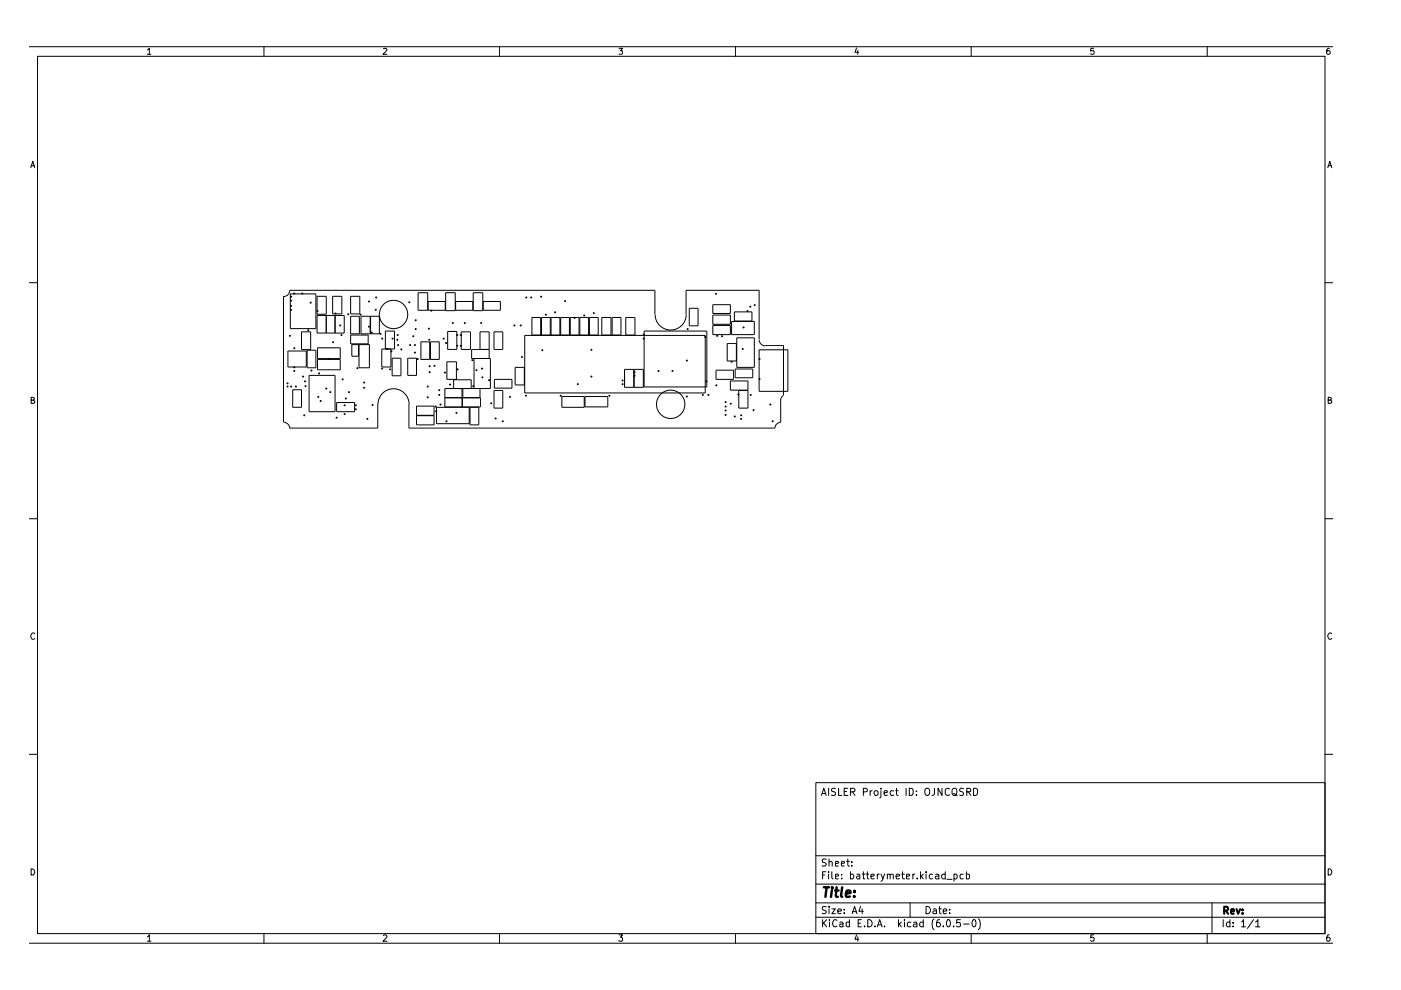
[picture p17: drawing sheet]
<svg xmlns="http://www.w3.org/2000/svg" width="297mm" height="210mm" viewBox="0 0 297 210" stroke-linecap="round" stroke-linejoin="round" font-family="sans-serif">
<g fill="none" stroke="#000" stroke-width=".21">
<path d="M6.3 9.9h276.3M8 11.9h272.9v186.1h-272.9zM31.2 10.6l.5-.4v1.3M31.2 11.5h.8M56 9.9v2M81.3 10.3l.5-.1 .2 .4-.8 .9h.8M105.9 9.9v2M131.2 10.2h.8l-.4 .6h.3v.6h-.7M156 9.9v2M181.6 10.2l-.3 .9h.7M181.9 10.7v.8M205.9 9.9v2"/>
<path d="M231.9 10.2h-.6l-.1 .6h.7a.48 .48 0 0 1 0 .6 .48 .48 0 0 1-.7 0M255.9 9.9v2M281.9 10.2l-.5 .1-.1 1 .2 .2 .4-.1 .1-.4-.1-.2h-.6v.2M6.5 35.6l.4-1.4 .5 1.4M6.6 35.1h.7M281.5 35.6l.4-1.4 .5 1.4M281.6 35.1h.7M6.3 59.9h1.7M280.9 59.9h1.7M60.1 62.8v26.7M61 74.4h3.9v3.4h-3.9zM61.4 61.6h77.5v5"/>
<path d="M61.4 61.6a1.27 1.27 0 0 1-1.2 1.3M61.6 62.3h5.4v7.4h-5.4zM63.9 70.4h2v3.7h-2zM65.1 74.3h1.9v3.7h-1.9zM65.5 79.6h5.5v7.7h-5.5zM67.2 62.8h2v3.8h-2zM67.2 66.9h5.8v3.7h-5.8zM67.3 76.2h4.8v2.2h-4.8zM67.3 73.7h4.8v2.3h-4.8zM69.2 66.9v3.7M70.5 62.8h2v3.7h-2zM71 66.9v3.7"/>
<path d="M74.3 71h3.8v1.9h-3.8zM74.3 62.8h2v3.7h-2zM74.3 67.1h1.9v3.7h-1.9zM74.6 73.1h1.4v2.4h-1.4zM76.1 73.1h2.2v4.9h-2.2zM76.5 67.1h2v3.7h-2zM78.6 67.1h1.8v3.7h-1.8zM81.7 74v-3.8h2v3.8h-2.8v3.8h2v-3.8M83.1 75.9h1.9v3.8h-1.9zM86.4 75.9h1.9v3.7h-1.9zM88.6 62.1h2.1v3.7h-2.1zM89.2 72.5h1.9v3.7h-1.9z"/>
<path d="M90.8 63.9h3.6v1.9h-3.6zM91.3 72.5h1.8v3.7h-1.8zM94.5 62.1h2v3.8h-2zM94.7 76.7h2.1v3.7h-2.1zM94.9 70.3h2v3.8h-2zM96.6 63.9h3.6v1.9h-3.6zM97.8 70.4h1.9v3.7h-1.9zM100.3 62.1h2.1v3.8h-2.1zM100.5 76v6.4M101.8 74.1v-3.7h1.9v5.6M102.4 63.9h3.7v1.9h-3.7zM103.7 74.1h-3.7v1.9h4v6.4h-9.7v3.9h3.7v-3.9"/>
<path d="M104.7 70.4h1.9v3.7h-1.9zM109.2 77.9h2v3.7h-2zM111.3 71.1h38.2v12.2h-38.2zM112.8 67.3h1.8v3.7h-1.8zM114.8 67.3h1.9v3.7h-1.9zM116.8 67.3h1.9v3.7h-1.9zM118.9 67.3h1.8v3.7h-1.8zM120.9 67.3h1.9v3.7h-1.9zM122.9 67.3h1.9v3.7h-1.9zM125 67.3h1.8v3.7h-1.8zM127.6 67.3h1.9v3.7h-1.9zM129.8 67.3h1.9v3.7h-1.9z"/>
<path d="M132.4 78.3h2v3.8h-2zM132.7 67.3h1.9v3.7h-1.9zM134.5 78.3h1.9v3.8h-1.9zM136.6 70.2h13.3v11.8h-13.3zM138.9 66.7a3.3 3.3 0 0 0 3.3 3.3 3.3 3.3 0 0 0 3.3-3.3M145.5 66.6v-5h15.5v10.4M146.1 65.4h1.9v3.7h-1.9zM151.1 64.6h3.8v1.9h-3.8zM151.1 66.8h3.8v1.9h-3.8zM151.1 69h3.8v2h-3.8zM151.8 78.5h3.7v1.9h-3.7zM154.2 72.8h1.9v3.7h-1.9z"/>
<path d="M155.1 68.2h4.8v2.8h-4.8zM155.7 66.1h3.7v2h-3.7zM155.9 78.2h3.7v1.9h-3.7zM156.2 71.6h3.7v6.3h-3.7zM160.9 72.1a1.32 1.32 0 0 0 1.3 1.2M161 74.2h6v8.8h-6zM162.2 73.2h3.9v10.5M6.6 84.8h.6v-.5l-.6-.1v1.3h.5l.3-.4-.4-.3M60.2 89.5a1.27 1.27 0 0 1 1.2 1.3M62.1 82.6h1.8v3.8h-1.8zM71.4 85.3h3.8v2h-3.8zM80.1 85.7v5.1h-18.7"/>
<path d="M80.1 85.7a3.3 3.3 0 0 1 3.3-3.3 3.3 3.3 0 0 1 3.3 3.3v5.1h77.6M88.3 86.1h3.7v2h-3.7zM88.3 88.1h3.7v2h-3.7zM92.5 86.4h7v3.4h-7zM94.3 84.3h3.7M96.2 82.4v-1.9h3.7v1.9M98 84.3h3.9v2h-3.9zM98.1 82.4v1.9M99.7 86.4h1.8v3.7h-1.8zM101.8 82.4v1.9M104.7 82.8h1.9v3.7h-1.9zM104.8 80.4h3.7v1.9h-3.7z"/>
<path d="M119.1 84.1h4.8v2.3h-4.8zM124 84.1h4.9v2.2h-4.9zM154.9 80.8h3.7v1.9h-3.7zM156.6 82.8h2v3.7h-2zM165.5 84.9v4.6M165.6 89.5a1.27 1.27 0 0 0-1.3 1.3M166.1 83.8a1.35 1.35 0 0 0-.6 1.2M281.6 84.8h.6v-.5l-.6-.1v1.3h.5l.3-.4-.4-.3M6.3 110h1.7M280.9 110h1.7M7.4 134.4a.57 .57 0 0 0-.8 0 .57 .57 0 0 0 0 .8l.3 .4 .5-.2M282.4 134.4a.57 .57 0 0 0-.8 0 .57 .57 0 0 0 0 .8l.3 .4 .5-.2"/>
<path d="M6.3 159.9h1.7M280.9 159.9h1.7M173 165.9h107.9v32.1h-107.9zM174.2 168.7l.5-1.6 .5 1.6M174.3 168.2h.7M175.7 167.1v1.6M177.1 167.2a.6 .6 0 0 0-.8 .2l.1 .4 .7 .3v.4a.64 .64 0 0 1-.8 .1M177.8 167.1v1.6h.7M179 167.8h.5M179.7 167.1h-.7v1.6h.7M180.3 167.9l.9-.1 .1-.4-.4-.3h-.6v1.6M180.8 167.9l.5 .8"/>
<path d="M183 167.9l.8-.1 .1-.4-.3-.3h-.6v1.6M184.5 167.6v1.1M184.9 167.6l-.4 .3M185.3 167.9a.47 .47 0 0 1 .5-.3 .47 .47 0 0 1 .4 .3v.4l-.4 .4-.4-.2zM186.8 167.6v1.3l-.3 .3M186.8 167.1v.2M187.5 168.1l.6-.1v-.3l-.5-.1-.1 .2v.8h.6M189.5 167.7l-.5-.1-.3 .3v.4l.3 .4 .5-.1M189.9 167.6h.5M190.1 167.1v1.3l.3 .3M192.1 167.1v1.6M192.8 167.1l.6 .1a.83 .83 0 0 1 .2 .9 .83 .83 0 0 1-.8 .6z"/>
<path d="M194.3 168.5v.2M194.3 167.7v.1M196.2 167.3l.2-.2a.57 .57 0 0 1 .7 .5l-.1 .8-.2 .3h-.4a1.09 1.09 0 0 1-.2-1.4zM198.1 167.1v1.3l-.5 .3M199.7 167.1v1.6l-.8-1.6v1.6M201.3 167.3l-.3-.2-.5 .2v1.1a.53 .53 0 0 0 .8 .1M201.9 167.3l.4-.2 .5 .2 .1 .8-.2 .5a.54 .54 0 0 1-.9-.5zM202.2 168.2l.7 .5M204.3 167.2l-.6-.1-.2 .3 .1 .4 .4 .1 .3 .3-.3 .5-.5-.1M205 167.9l.7-.1 .1-.4-.3-.3h-.5v1.6M205.3 167.9l.5 .8M206.4 167.1h.4l.5 .4v.7l-.5 .5h-.4z"/>
<path d="M6.3 200h276.3M6.6 184.2a.71 .71 0 0 1 .7 .5 .71 .71 0 0 1-.2 .8h-.5zM31.2 198.6l.5-.4v1.4M31.2 199.6h.8M56 198v2M81.3 198.4l.1-.2h.4l.2 .4-.8 1h.8M105.9 198v2M131.2 198.2h.8l-.4 .5 .4 .3-.1 .5-.5 .1-.2-.2M156 198v2M173 194.5h107.9M173 191.4h107.9M173 187.5h107.9"/>
<path d="M173 181.4h107.9M174.4 195v1.5M174.4 185.5h.4M174.6 195.7l.7 .8M175.1 184.8h-.7v1.6M175.2 192.3h-.8a.61 .61 0 0 0 .1 .6 .61 .61 0 0 0 .6 .2l.1 .4a.6 .6 0 0 1-.9 .1M175.2 182.2h-.8a.53 .53 0 0 0 .1 .6 .53 .53 0 0 0 .5 .2l.2 .2-.2 .4h-.7M175.3 195l-.9 .9M175.7 184.8v.2M175.7 185.3v1.1M175.8 192.2v.2M175.8 182.8l.1-.1a.36 .36 0 0 1 .5 .2v.7"/>
<path d="M175.8 182.1v1.5M175.8 192.7v1M175.9 195v.2M175.9 195.5v1M176.4 192.7h.7l-.7 1h.7M176.4 184.8v1.3l.2 .3M177.1 185.8l.7-.1-.2-.4-.5 .1v.9h.6M177.1 183.1l.7-.1-.2-.4-.5 .1v.9h.6M177.5 195.2l-.4-.2a.78 .78 0 0 0-.6 .7 .78 .78 0 0 0 .6 .8l.4-.2M177.6 193.2l.8-.1-.1-.3-.4-.1-.3 .3v.5l.3 .2 .4-.1M178.1 195.6h.5l.1 .9M178.4 183.1l.7-.1-.2-.4-.4 .1-.1 .7 .2 .2h.4"/>
<path d="M178.5 186.2v.2M178.5 185.4v.1M178.7 195.9l-.6 .1v.4h.6M179 193.5v.2M179 192.8v.2M179.5 182.6h.6M179.7 182.1v1.3l.4 .2M180.1 195.6l-.4-.1-.3 .2v.6l.3 .2 .4-.1M180.1 195v1.5M180.3 185.4l.5-.1 .2 .3-.1 .6-.1 .2-.5-.1M180.3 184.8v1.6M180.6 183.5v.1"/>
<path d="M180.6 182.7v.2M180.7 193.7l.5-1.5 .5 1.5M180.8 193.3h.7M181.6 198.2l-.3 .9h.7M181.7 185.4l.4-.1 .2 .2v.9M181.9 198.6v1M181.9 195.7h.6M182.3 185.7l-.7 .2 .2 .5 .5-.1M182.5 192.2l-.4 1h.9M182.6 195h-.7v1.5h.7M182.8 192.7v1M182.8 185.3h.6"/>
<path d="M183 184.8v1.5l.4 .1M183.3 196.3v.2M183.6 185.3h.6M183.9 184.8v1.3l.3 .3M184 195a.78 .78 0 0 1 .9 .7 .78 .78 0 0 1-.9 .8zM184.7 185.8l.6-.1v-.3l-.4-.1-.2 .2v.8h.6M185.5 196.3v.2M186 196.5l.5-1.5 .5 1.5M186 185.3v1.1M186.2 196.1h.7M186.4 185.3l-.4 .3M186.8 185.3l.4 1.1"/>
<path d="M187.5 196.3v.2M187.5 185.3l-.3 1.1-.4 .5M188.1 185.5l.2-.2 .4 .2v.9M188.1 185.3v1.1M188.7 185.5l.3-.2 .4 .2v.9M190 185.8l.8-.1-.1-.3-.5-.1-.2 .2 .1 .8h.6M190.5 195v1.5M190.7 195.9l.4 .6M191.1 195.5l-.6 .6M191.2 185.3h.6M191.3 184.8v1.3l.5 .3M191.8 195v.2"/>
<path d="M191.8 195.5v1M192.2 185.8l.7-.1-.2-.4-.5 .1v.9h.6M193 191.4v3.1M193.1 195.6h-.6l-.1 .7a.52 .52 0 0 0 .7 .1M193.5 185.3v1.1M193.7 195.6h.6l.1 .9M194 185.3l-.5 .3M194.4 195.9h-.5l-.3 .3 .3 .3 .5-.1M194.5 186.2v.2M195.2 184.8v1.6M195.3 185.8l.4 .6M195.7 195.6h-.5l-.2 .7a.52 .52 0 0 0 .7 .1"/>
<path d="M195.7 195v1.5M195.7 185.3l-.5 .6M196.3 192.2a.78 .78 0 0 1 1 .8 .78 .78 0 0 1-1 .7zM196.3 184.8v.2M196.3 185.3v1.1M197.7 185.4l-.4-.1-.3 .3 .1 .6 .2 .2 .4-.1M197.9 192.8h.6v.9M198 194.8a1.74 1.74 0 0 0 0 2.3M198.4 185.4l.4-.1 .3 .2v.9M198.5 193.1h-.5l-.2 .3 .2 .3 .5-.1M199.1 185.7l-.8 .2 .2 .5 .6-.1M199.1 192.7h.5"/>
<path d="M199.2 192.2v1.3l.4 .2M199.2 195l-.4 .1a1.38 1.38 0 0 0-.2 1.3 .52 .52 0 0 0 .8-.1v-.4l-.3-.3-.5 .1-.1 .2M200 193.2l.7-.1v-.3l-.5-.1-.2 .3v.5l.2 .2 .5-.1M200 196.3v.2M200.4 185.4a.52 .52 0 0 0-.8 .2l.2 .7h.6M200.4 184.8v1.6M200.7 186.4h1.1M201 195a.89 .89 0 0 1 .3 1.4l-.1 .1a.88 .88 0 0 1-.2-1.5zM201.3 193.5v.2M201.3 192.8v.2M202.2 196.3v.2M202.3 185.4l.4-.1 .2 .3v.6l-.2 .2-.4-.1"/>
<path d="M202.3 185.3v1.6M203.6 195h-.7l-.1 .7 .2-.1 .5 .1 .1 .6-.2 .2-.6-.2M204.2 185.4l-.4-.1-.3 .3 .1 .7h.6M204.3 195.9h1.2M204.9 185.4l.4-.1 .3 .3-.1 .7h-.6M204.9 184.8v1.6M205.9 198v2M206.4 195a.89 .89 0 0 1 .4 1.4l-.2 .1a.88 .88 0 0 1-.2-1.5zM207.4 194.8a1.74 1.74 0 0 1 0 2.3M231.9 198.2h-.6l-.1 .7 .3-.2 .4 .1v.7l-.4 .1-.3-.2M255.9 198v2M257 191.4v6.6"/>
<path d="M259.3 195v1.5M260.8 195.6l-.5-.1-.3 .3v.5l.3 .2 .5-.1M260.8 195v1.5M261.5 196.3v.2M261.5 195.6v.1M263.2 195.5l.5-.5v1.5M263.2 196.5h.9M265.8 195l-1.3 1.8M266.2 195.5l.5-.5v1.5M266.2 196.5h.9M281.6 184.2a.71 .71 0 0 1 .7 .5 .71 .71 0 0 1-.2 .8h-.5zM281.9 198.2a.58 .58 0 0 0-.6 .6v.7l.5 .1 .2-.3v-.3l-.2-.3h-.3l-.2 .3"/>
<circle cx="83.4" cy="66.7" r="3"/>
<circle cx="142.2" cy="85.7" r="3"/>
</g>
<path d="M259.5 193.1h.6a.47 .47 0 0 0 .3-.4 .47 .47 0 0 0-.3-.5h-.6v1.6M259.9 193.1l.5 .7M261 193.3l.7-.1-.2-.5-.4 .1-.1 .8 .2 .2 .4-.1M262.2 192.7l.3 1.1 .4-1.1M263.4 193.6v.2M263.4 192.8v.2" fill="none" stroke="#000" stroke-width=".42"/>
<path d="M174.7 188.1h1.1M175.3 188.1l-.3 2.1M176.4 188.8l-.2 1.4M176.4 188.1v.3M177 188.8h.8M177.4 188.1l-.2 1.8 .4 .3M178.6 188.1l-.3 1.8 .3 .3M179.3 189.5l1-.2v-.4h-.8l-.2 1 .3 .3 .6-.1M181.1 190v.2M181.2 188.9v.2" fill="none" stroke="#000" stroke-width=".51"/>
<g fill="#000">
<path d="M61.4 71l.3 .2-.1 .2-.3-.2zM61.6 65.5l.3 .2-.1 .2-.3-.2zM61.6 64.7l.3 .2-.1 .1-.3-.1zM61.6 63.6l.3 .2-.1 .1-.3-.1zM61.6 62.7l.3 .2-.1 .2-.3-.2zM62.3 78.5l.3 .2-.1 .1-.3-.1zM62.3 77.7l.3 .2-.1 .2-.3-.2zM62.3 73.6l.3 .2-.1 .2-.3-.2zM62.3 62l.3 .2-.1 .2-.3-.2zM64 62l.3 .2-.1 .2-.3-.2zM64.2 79.7l.3 .1-.1 .2-.3-.2zM65.3 69.8l.3 .2-.1 .2-.3-.2z"/>
<path d="M65.8 64l.3 .2-.1 .2-.3-.2zM65.9 78.4l.4 .2-.2 .2-.3-.2zM67.2 65.8l.3 .2-.1 .1-.3-.1zM67.5 79l.4 .2-.1 .2-.4-.2zM69.7 75.9l.3 .2-.1 .2-.3-.2zM70.5 72.4l.3 .2-.1 .1-.3-.1zM71 66.3l.3 .2-.1 .2-.3-.2zM72 68.8l.3 .2-.1 .2-.3-.2zM72.3 70.8l.3 .2-.1 .2-.3-.2zM73.7 66.4l.3 .2-.1 .2-.3-.2zM75.7 77.9l.3 .2-.1 .2-.3-.2zM76.4 66.5l.3 .2-.1 .2-.4-.2z"/>
<path d="M78.1 63.7l.3 .2-.1 .2-.3-.2zM78.1 69.1l.3 .2-.1 .1-.3-.1zM78.7 70.3l.3 .2-.1 .2-.3-.2zM79.6 65.5l.3 .2-.1 .2-.3-.2zM79.7 62.9l.3 .2-.1 .2-.4-.2zM80.6 70.6l.3 .2-.1 .2-.3-.2zM80.9 78l.3 .1-.1 .2-.3-.2zM80.9 71.6l.3 .2-.1 .2-.3-.2zM81.9 73.8l.4 .2-.2 .2-.3-.2zM82.6 78.1l.3 .2-.1 .2-.3-.2zM82.9 74.3l.3 .2-.1 .2-.3-.2zM83.1 71.6l.3 .2-.1 .2-.3-.2z"/>
<path d="M84.1 71.9l.4 .2-.2 .1-.3-.1zM84.2 70.8l.3 .2-.1 .2-.3-.2zM84.3 73l.3 .2-.1 .1-.3-.1zM85 73.9l.3 .2-.1 .2-.3-.2zM86.7 63.9l.3 .2-.1 .2-.3-.2zM86.9 73l.3 .2-.1 .1-.4-.1zM87.5 71.1l.3 .2-.1 .2-.3-.2zM87.9 74.6l.3 .2-.1 .1-.3-.1zM87.9 73l.3 .2-.1 .1-.3-.1zM88 69.6l.3 .2-.1 .2-.3-.2zM88 67.7l.3 .2-.1 .2-.3-.2zM88.5 75.9l.3 .2-.1 .2-.4-.2z"/>
<path d="M90.8 69.5l.3 .2-.1 .2-.3-.2zM90.9 71.9l.3 .2-.1 .1-.3-.1zM91 78.7l.3 .2-.1 .2-.3-.2zM91 77.5l.3 .1-.1 .2-.3-.2zM91.3 65.7l.4 .2-.2 .2-.3-.2zM92 77.4l.3 .2-.1 .1-.3-.1zM94 71.6l.3 .2-.1 .2-.3-.2zM94.2 78.8l.3 .2-.1 .2-.3-.2zM94.5 72.5l.3 .2-.1 .2-.3-.2zM95.9 68.3l.3 .2-.1 .2-.3-.2zM96.8 73.1l.4 .2-.2 .2-.3-.2zM96.8 70.8l.4 .2-.2 .2-.3-.2z"/>
<path d="M96.9 78.1l.3 .2-.1 .2-.3-.2zM97.6 73.1l.3 .2-.1 .2-.3-.2zM97.6 70.8l.3 .2-.1 .2-.3-.2zM98.5 68.3l.3 .2-.1 .2-.4-.2zM100.1 76.2l.3 .2-.1 .2-.4-.2zM100.9 78.3l.3 .2-.1 .2-.3-.2zM101.9 68.3l.3 .2-.1 .2-.3-.2zM102.1 78l.3 .1-.1 .2-.3-.2zM108.9 68.8l.4 .2-.1 .2-.4-.2zM110.3 68.8l.3 .2-.1 .2-.3-.2zM110.6 75.5l.3 .2-.1 .2-.4-.2zM111.5 62.9l.3 .2-.1 .2-.3-.2z"/>
<path d="M112.5 62.9l.3 .2-.1 .2-.3-.2zM114.6 62.7l.3 .2-.1 .2-.3-.2zM114.9 74.1l.3 .2-.1 .1-.3-.1zM115.6 66.5l.4 .2-.2 .2-.3-.2zM117.6 66l.3 .2-.1 .2-.3-.2zM119.7 63.7l.3 .1-.1 .2-.3-.2zM121.7 67.2l.3 .2-.1 .2-.3-.2zM123.8 66.7l.3 .2-.1 .2-.3-.2zM125.3 79.7l.3 .1-.1 .2-.3-.2zM125.3 74l.3 .2-.1 .2-.3-.2zM125.8 66.2l.3 .2-.1 .2-.3-.2zM134.4 78.7l.3 .2-.1 .2-.3-.2z"/>
<path d="M134.4 79.5l.3 .2-.1 .2-.3-.2zM136.4 70.8l.3 .2-.1 .1-.3-.1zM136.4 71.6l.3 .2-.1 .2-.3-.2zM139.5 78.5l.3 .2-.1 .1-.3-.1zM142.5 78.5l.3 .2-.1 .1-.3-.1zM145.5 76.3l.3 .2-.1 .1-.3-.1zM145.7 69.6l.3 .2-.1 .2-.3-.2zM149.4 71.3l.3 .2-.1 .1-.3-.1zM151.7 62.1l.3 .2-.1 .2-.3-.2zM152 71l.3 .2-.1 .2-.4-.2zM153 71.1l.3 .2-.1 .2-.3-.2zM155 76.5l.3 .2-.1 .2-.3-.2z"/>
<path d="M157.4 73.8l.3 .2-.1 .2-.3-.2zM157.5 69.2l.4 .2-.1 .2-.4-.2zM158.4 65.8l.3 .2-.1 .1-.3-.1zM159 64.8l.3 .2-.1 .2-.3-.2zM159.9 64.5l.3 .2-.1 .2-.3-.2zM160.9 75.9l.3 .2-.1 .2-.3-.2zM60.9 81.8l.3 .2-.1 .1-.4-.1zM60.9 81.1l.3 .2-.1 .2-.4-.2zM61.6 81.8l.3 .2-.1 .1-.3-.1zM62.6 81.8l.3 .2-.1 .1-.3-.1zM64.4 87.9l.3 .2-.1 .1-.3-.1zM64.6 80.7l.3 .2-.1 .1-.3-.1z"/>
<path d="M64.7 81.7l.3 .2-.1 .2-.3-.2zM67.4 84l.3 .2-.1 .1-.3-.1zM67.9 84.8l.3 .2-.1 .2-.3-.2zM69.1 82.2l.3 .2-.1 .2-.3-.2zM69.9 83l.3 .1-.1 .2-.3-.2zM71.3 88.4l.3 .2-.1 .1-.3-.1zM72.5 80.2l.4 .2-.2 .2-.3-.2zM73 85.7l.3 .2-.1 .2-.3-.2zM73 87.6l.3 .2-.1 .2-.3-.2zM73.2 84.3l.3 .2-.1 .2-.3-.2zM73.9 83l.3 .1-.1 .2-.3-.2zM75.3 86.6l.3 .2-.1 .2-.3-.2z"/>
<path d="M75.3 85.7l.3 .2-.1 .2-.3-.2zM77.1 80.9l.3 .2-.1 .2-.3-.2zM77.1 82l.3 .2-.1 .2-.3-.2zM77.8 88.6l.3 .2-.1 .2-.3-.2zM78.9 85.7l.3 .2-.1 .1-.3-.1zM90.6 84.1l.3 .1-.1 .2-.3-.2zM90.6 81.8l.3 .2-.1 .1-.3-.1zM92.3 86l.3 .2-.1 .2-.3-.2zM92.4 87l.3 .2-.1 .2-.4-.2zM93 82.5l.3 .2-.1 .2-.3-.2zM93 83.5l.3 .2-.1 .2-.3-.2zM93.3 85.6l.3 .2-.1 .2-.3-.2z"/>
<path d="M94.6 89.1l.3 .2-.1 .2-.4-.2zM95.3 81.3l.3 .2-.1 .2-.3-.2zM96.7 87.4l.3 .1-.1 .2-.3-.2zM100.2 81.7l.3 .2-.1 .2-.3-.2zM102.2 79.8l.3 .2-.1 .2-.3-.2zM103.6 80.4l.3 .2-.1 .2-.3-.2zM104 85.3l.4 .2-.2 .2-.3-.2zM105 88.5l.3 .2-.1 .2-.3-.2zM106.5 89.1l.3 .2-.1 .2-.3-.2zM108 84l.3 .2-.1 .1-.3-.1zM111.4 83.7l.3 .2-.1 .2-.3-.2zM118.8 83.7l.3 .2-.1 .2-.3-.2z"/>
<path d="M122.4 81.3l.3 .1-.1 .2-.3-.2zM129.1 83.7l.3 .2-.1 .2-.3-.2zM131.9 81.3l.3 .1-.1 .2-.3-.2zM131.9 80.5l.3 .2-.1 .2-.3-.2zM145.5 83.9l.3 .2-.1 .2-.3-.2zM148.9 83.5l.3 .2-.1 .2-.3-.2zM149.7 80.7l.3 .2-.1 .1-.3-.1zM150.1 83.5l.3 .2-.1 .2-.3-.2zM151.8 81.5l.3 .2-.1 .2-.3-.2zM153.7 85.1l.4 .2-.2 .1-.3-.1zM153.7 86l.4 .2-.2 .2-.3-.2zM153.7 87.8l.4 .2-.2 .2-.3-.2z"/>
<path d="M153.7 86.8l.4 .2-.2 .2-.3-.2zM154.8 85.4l.4 .2-.2 .2-.3-.2zM155.7 88.1l.3 .2-.1 .2-.3-.2zM156.4 83.5l.4 .2-.1 .1-.4-.1zM157 87.9l.4 .2-.2 .1-.3-.1zM157 88.6l.4 .2-.2 .2-.3-.2zM159.1 83.5l.3 .2-.1 .2-.3-.2zM159.7 86.8l.3 .2-.1 .1-.3-.1zM160.9 80.2l.3 .1-.1 .2-.3-.2zM163.2 85.6l.3 .2-.1 .2-.3-.2zM163.7 89.1l.3 .2-.1 .2-.3-.2z"/>
</g>
</svg>
